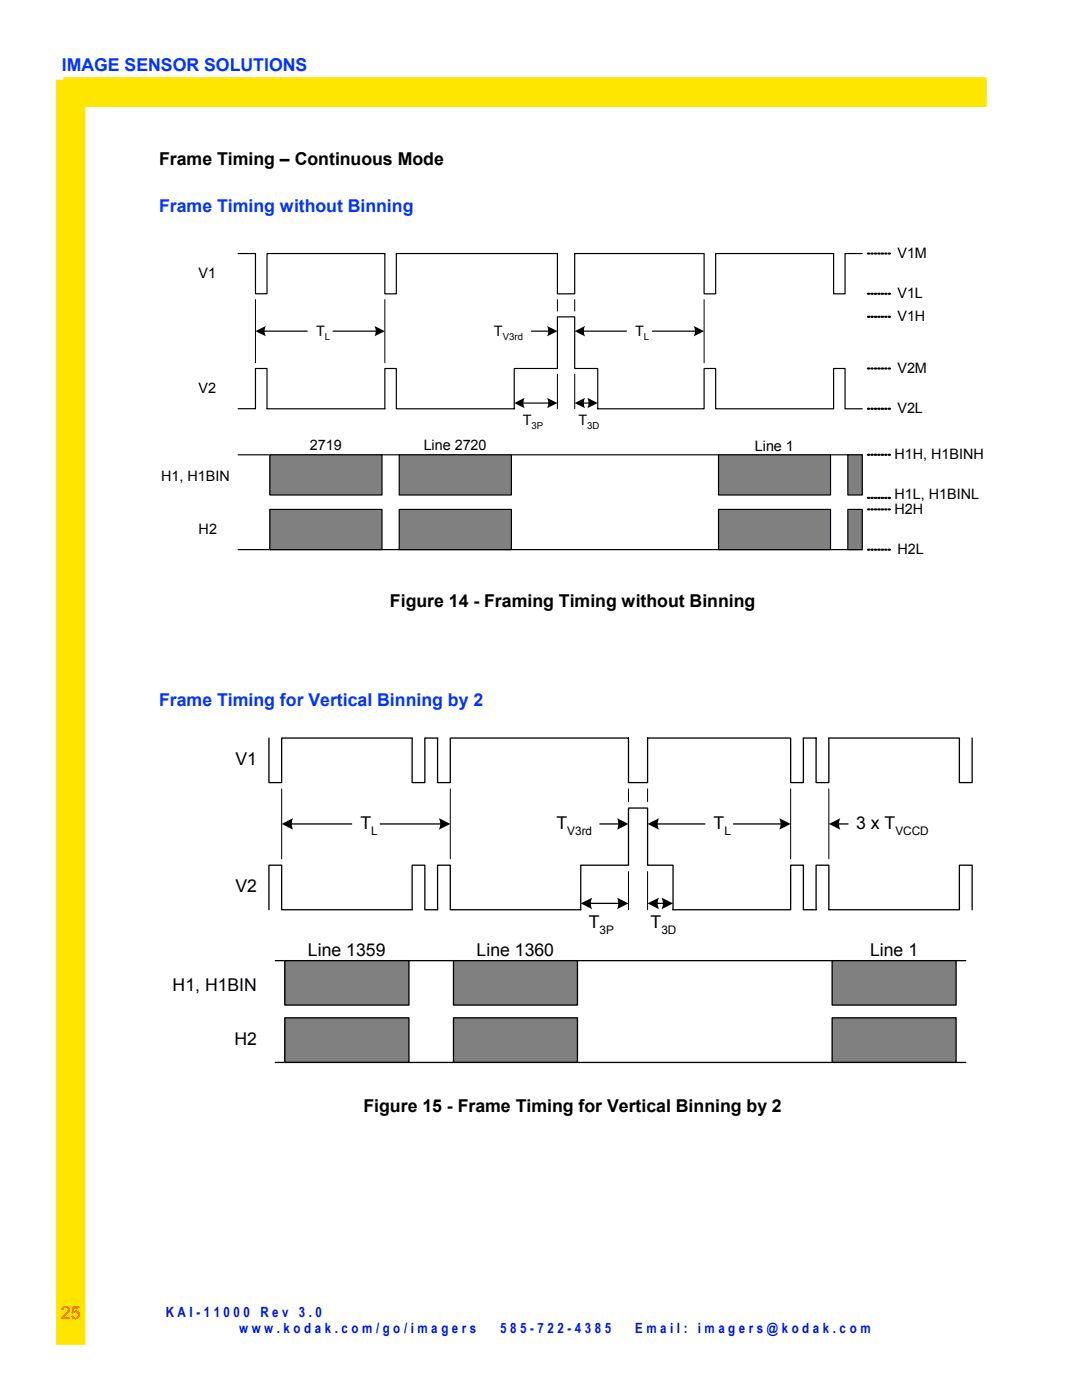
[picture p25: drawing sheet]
<svg xmlns="http://www.w3.org/2000/svg" width="216mm" height="279mm" viewBox="0 0 216 279" stroke-linecap="round" stroke-linejoin="round" font-family="sans-serif">
<defs><g id="words">
<g font-size="3.5" fill="#0035ff">
<text x="12.3" y="14.2">IMAGE SENSOR SOLUTIONS</text>
<text x="31.7" y="42.3">Frame Timing without Binning</text>
<text x="31.7" y="140.9">Frame Timing for Vertical Binning by 2</text>
</g>
<g font-size="3.5">
<text x="31.7" y="32.9">Frame Timing – Continuous Mode</text>
<text x="77.8" y="121.2">Figure 14 - Framing Timing without Binning</text>
<text x="47" y="152.7">V1</text>
<text x="71.9" y="165.5">T</text>
<text x="111" y="165.5">T</text>
<text x="142.4" y="165.5">T</text>
<text x="170.8" y="165.5">3 x T</text>
<text x="47" y="178.1">V2</text>
<text x="117.5" y="185.2">T</text>
<text x="129.8" y="185.2">T</text>
<text x="61.5" y="190.7">Line 1359</text>
<text x="95.1" y="190.7">Line 1360</text>
<text x="173.6" y="190.7">Line 1</text>
<text x="34.4" y="197.8">H1, H1BIN</text>
<text x="46.8" y="208.5">H2</text>
<text x="72.5" y="222">Figure 15 - Frame Timing for Vertical Binning by 2</text>
</g>
<text font-size="3.5" fill="#f00" x="12.1" y="263.3">25</text>
<g font-size="2.9">
<text x="179.1" y="51.5">V1M</text>
<text x="39.6" y="55.5">V1</text>
<text x="179.1" y="59.5">V1L</text>
<text x="179.1" y="64.1">V1H</text>
<text x="63.1" y="67">T</text>
<text x="98.6" y="67">T</text>
<text x="126.7" y="67">T</text>
<text x="179.1" y="74.4">V2M</text>
<text x="39.6" y="78.4">V2</text>
<text x="179.1" y="82.4">V2L</text>
<text x="61.8" y="89.7">2719</text>
<text x="84.5" y="89.8">Line 2720</text>
<text x="104.3" y="84.7">T</text>
<text x="115.4" y="84.7">T</text>
<text x="32.2" y="95.9">H1, H1BIN</text>
<text x="150.6" y="90">Line 1</text>
<text x="178.5" y="91.6">H1H, H1BINH</text>
<text x="178.5" y="99.7">H1L, H1BINL</text>
<text x="39.6" y="106.5">H2</text>
<text x="178.5" y="102.5">H2H</text>
<text x="179.1" y="110.6">H2L</text>
</g>
<g font-size="2.8" fill="#00f">
<text x="33.1" y="262.8">K A I - 1 1 0 0 0</text>
<text x="52" y="262.8">R e v</text>
<text x="59.6" y="262.8">3 . 0</text>
<text x="47.7" y="266">w w w . k o d a k . c o m / g o / i m a g e r s</text>
<text x="99.8" y="266">5 8 5 - 7 2 2 - 4 3 8 5</text>
<text x="126.7" y="266">E m a i l :</text>
<text x="139.2" y="266">i m a g e r s @ k o d a k . c o m</text>
</g>
<g font-size="2.4">
<text x="74.1" y="166.7">L</text>
<text x="113.2" y="166.7">V3rd</text>
<text x="144.6" y="166.7">L</text>
<text x="178.7" y="166.7">VCCD</text>
<text x="119.6" y="186.3">3P</text>
<text x="132" y="186.3">3D</text>
</g>
<g font-size="1.9">
<text x="64.8" y="67.9">L</text>
<text x="100.3" y="67.9">V3rd</text>
<text x="128.5" y="67.9">L</text>
<text x="106" y="85.7">3P</text>
<text x="117.2" y="85.7">3D</text>
</g>
</g></defs>
<path d="M12.7 18.4h184.1M14.1 15.9v252.5" fill="none" stroke="#ffe600" stroke-width="5.8" stroke-linecap="butt"/>
<path d="M47.5 50.6h3.5v8h2.3v-8h23.5v8h2.3v-8M79.1 50.6h32.1v8h3.5v-8h25.8v8h2.3v-8h23.5v8h2.3v-8h3.4M52.5 66.1h8.8M66.5 66.1h8.7M106.1 66.1h3.6M116.2 66.1h8.8M130.2 66.1h8.7M47.5 81.6h3.5v-8.1h2.3v8.1h23.5v-8.1h2.3v8.1h23.5v-8.1h8.6v-10.3h3.5v10.3h4.6v8.1h21.2v-8.1h2.3v8.1h23.5v-8.1h2.3v8.1h3.4M47.5 90.8h124.5M104.2 80.4h5.5M116.2 80.4h1.5" fill="none" stroke="#000" stroke-width=".23"/>
<path d="M51 59.8v12.6M76.8 59.8v12.6M111.2 59.8v2.3M114.7 59.8v2.3M140.5 59.8v12.6M111.2 74.7v6.9M114.7 74.7v6.9" fill="none" stroke="#000" stroke-width=".2"/>
<g fill="#000">
<path d="M51 66.1l2-1a2.16 2.16 0 0 0-.1 1.8l.1 .2z" fill-rule="evenodd"/>
<path d="M74.7 65.1l2.1 1-2.1 1 .1-.1a2.44 2.44 0 0 0-.1-1.9z" fill-rule="evenodd"/>
<path d="M109.2 65.1l2 1-2 1a2.39 2.39 0 0 0 0-2z" fill-rule="evenodd"/>
<path d="M114.7 66.1l2-1-.2 .9 .2 1.1z" fill-rule="evenodd"/>
<path d="M138.4 65.1l2.1 1-2.1 1 .3-.9z" fill-rule="evenodd"/>
<path d="M102.6 80.4l2.1-1-.3 .9 .3 1.2z" fill-rule="evenodd"/>
<path d="M109.2 79.4l2 1-2 1.1a2.2 2.2 0 0 0 0-2.1z" fill-rule="evenodd"/>
<path d="M114.7 80.4l2-1v.1a2.28 2.28 0 0 0 0 2z" fill-rule="evenodd"/>
<path d="M117.2 79.4l2.1 1-2.1 1.1 .2-.8z" fill-rule="evenodd"/>
</g>
<path d="M53.9 90.8h22.3v8h-22.3z" fill="#808080"/>
<path d="M53.9 90.8h22.3v8h-22.3z" fill="none" stroke="#000" stroke-width=".23"/>
<path d="M79.7 90.8h22.3v8h-22.3z" fill="#808080"/>
<path d="M79.7 90.8h22.3v8h-22.3z" fill="none" stroke="#000" stroke-width=".23"/>
<path d="M143.4 90.8h22.3v8h-22.3z" fill="#808080"/>
<path d="M143.4 90.8h22.3v8h-22.3z" fill="none" stroke="#000" stroke-width=".23"/>
<path d="M169.2 90.8h2.8v8h-2.8z" fill="#808080"/>
<path d="M169.2 90.8h2.8v8h-2.8zM47.5 109.7h124.5" fill="none" stroke="#000" stroke-width=".23"/>
<path d="M53.9 101.7h22.3v8h-22.3z" fill="#808080"/>
<path d="M53.9 101.7h22.3v8h-22.3z" fill="none" stroke="#000" stroke-width=".23"/>
<path d="M79.7 101.7h22.3v8h-22.3z" fill="#808080"/>
<path d="M79.7 101.7h22.3v8h-22.3z" fill="none" stroke="#000" stroke-width=".23"/>
<path d="M143.4 101.7h22.3v8h-22.3z" fill="#808080"/>
<path d="M143.4 101.7h22.3v8h-22.3z" fill="none" stroke="#000" stroke-width=".23"/>
<path d="M169.2 101.7h2.8v8h-2.8z" fill="#808080"/>
<path d="M169.2 101.7h2.8v8h-2.8z" fill="none" stroke="#000" stroke-width=".23"/>
<g fill="#000" stroke="#000" stroke-width=".2">
<path d="M173.1 58.5l.5 .1-.4 .1zM173.8 58.5l.5 .1-.4 .1zM174.5 58.5h.3l.1 .2h-.4zM175.2 58.5h.3l.1 .2h-.4zM175.9 58.5h.3l.1 .2h-.4zM176.6 58.5h.3l.1 .2h-.4zM177.3 58.5h.3l.1 .2h-.4z"/>
<path d="M173.1 50.5l.5 .1-.4 .1zM173.8 50.5l.5 .1-.5 .1zM174.5 50.5h.4v.1l-.4 .1zM175.2 50.5h.3l.1 .1-.4 .1zM175.9 50.5h.3l.1 .1-.4 .1zM176.6 50.5h.3l.1 .1-.4 .1zM177.3 50.5h.3l.1 .1-.4 .1z"/>
<path d="M173.2 73.4l.4 .1-.4 .1zM173.8 73.5h.5l-.5 .1zM174.5 73.4h.4v.2h-.4zM175.2 73.5l.3-.1 .1 .2h-.4zM175.9 73.5l.3-.1 .1 .2h-.4zM176.5 73.5l.4-.1 .1 .2h-.4zM177.2 73.5l.4-.1 .1 .2h-.4z"/>
<path d="M173.1 63.1h.4l.1 .1-.4 .1zM173.8 63.1h.4l.1 .1-.4 .1zM174.5 63.1h.4v.1l-.4 .1zM175.2 63.1h.3l.1 .1-.4 .1zM175.9 63.1h.3l.1 .1-.4 .1zM176.6 63.1h.3l.1 .2h-.4zM177.3 63.1h.3l.1 .2h-.4z"/>
<path d="M173.1 90.7l.3-.1 .2 .2-.4 .1zM173.8 90.7l.3-.1 .2 .2-.4 .1zM174.5 90.7l.3-.1 .1 .2-.4 .1zM175.1 90.7l.4-.1 .1 .2-.4 .1zM175.9 90.7l.3-.1 .1 .2-.4 .1zM176.5 90.7l.4-.1 .1 .2-.4 .1zM177.2 90.7l.4-.1 .1 .2-.4 .1z"/>
<path d="M173.1 99.3l.5 .1-.1 .1h-.3zM173.8 99.3l.5 .1-.5 .1zM174.5 99.3h.4v.1l-.4 .1zM175.2 99.3h.3l.1 .1-.4 .1zM175.9 99.3h.3l.1 .1-.4 .1zM176.6 99.3h.3l.1 .1-.4 .1zM177.3 99.3h.3l.1 .1-.4 .1z"/>
<path d="M173.1 81.5h.3l.2 .1-.4 .1zM173.8 81.5h.3l.2 .1-.4 .1zM174.5 81.5h.3l.1 .1-.4 .1zM175.1 81.5h.4l.1 .1-.4 .1zM175.9 81.5h.3l.1 .1-.4 .1zM176.6 81.5h.3l.1 .1-.4 .1zM177.3 81.5h.3l.1 .1-.4 .1z"/>
<path d="M173.2 109.6h.2l.1 .2h-.3zM173.8 109.6l.5 .1-.4 .1zM174.5 109.6h.3l.1 .1-.3 .1zM175.2 109.6h.3l.1 .1-.3 .1zM175.9 109.6h.3l.1 .1-.3 .1zM176.6 109.6h.3l.1 .2h-.4zM177.3 109.6h.3l.1 .2h-.4z"/>
<path d="M173.1 101.6l.5 .1-.4 .1zM173.8 101.6l.5 .1-.5 .1zM174.5 101.6h.4v.1l-.4 .1zM175.1 101.6h.4l.1 .1-.4 .1zM175.9 101.6h.3l.1 .1-.4 .1zM176.5 101.6h.4l.1 .1-.4 .1zM177.2 101.6h.4l.1 .1-.4 .1z"/>
</g>
<g fill="none" stroke="#000" stroke-width=".26">
<path d="M53.7 147.3v8.9h2.5v-8.9h26M87.3 147.3v8.9h2.6v-8.9h35.5v8.9h3.8v-8.9h28.6v8.9h2.5v-8.9M165.4 147.3h26v8.9h2.6v-8.9M57.9 164.4h12.3M75.9 164.4h12.2M119.7 164.4h4M131 164.4h9.6M146.4 164.4h9.7M53.7 181.6v-8.9h2.5v8.9h26M54.9 191.7h137.8M87.3 181.6v-8.9h2.6v8.9h26v-8.9h9.5v-11.4h3.8v11.4h5.1v8.9h23.5v-8.9h2.5v8.9M117.6 180.3h6.1"/>
<path d="M131 180.3h1.6M165.4 181.6h26v-8.9h2.6v8.9"/>
</g>
<path d="M56.2 157.4v14M89.9 157.4v14M125.4 157.4v2.6M129.2 157.4v2.6M157.8 157.4v14M125.4 173.9v7.7M129.2 173.9v7.7" fill="none" stroke="#000" stroke-width=".2"/>
<g fill="#000">
<path d="M56.2 164.4l2.3-1.1-.1 .1a2.48 2.48 0 0 0 .1 2.2z" fill-rule="evenodd"/>
<path d="M87.6 163.3l2.3 1.1-2.3 1.2 .2-1z" fill-rule="evenodd"/>
<path d="M123.1 163.3l2.3 1.1-2.3 1.2 .3-1-.1-.8z" fill-rule="evenodd"/>
<path d="M129.2 164.4l2.3-1.1-.3 1 .3 1.3z" fill-rule="evenodd"/>
<path d="M155.5 163.3l2.3 1.1-2.3 1.2 .3-1z" fill-rule="evenodd"/>
<path d="M115.9 180.3l2.3-1.2-.3 .7v.9l.3 .8z" fill-rule="evenodd"/>
<path d="M123.1 179.1l2.3 1.2-2.3 1.2 .3-1.1-.1-.7z" fill-rule="evenodd"/>
<path d="M129.2 180.3l2.3-1.2-.3 1 .3 1.4z" fill-rule="evenodd"/>
<path d="M132 179.1l2.3 1.2-2.3 1.2 .3-1.2z" fill-rule="evenodd"/>
</g>
<path d="M56.8 191.7h24.8v8.9h-24.8z" fill="#808080"/>
<path d="M56.8 191.7h24.8v8.9h-24.8z" fill="none" stroke="#000" stroke-width=".26"/>
<path d="M90.5 191.7h24.7v8.9h-24.7z" fill="#808080"/>
<path d="M90.5 191.7h24.7v8.9h-24.7z" fill="none" stroke="#000" stroke-width=".26"/>
<path d="M166 191.7h24.8v8.9h-24.8z" fill="#808080"/>
<path d="M166 191.7h24.8v8.9h-24.8zM54.9 212h137.8" fill="none" stroke="#000" stroke-width=".26"/>
<path d="M56.8 203.1h24.8v8.9h-24.8z" fill="#808080"/>
<path d="M56.8 203.1h24.8v8.9h-24.8z" fill="none" stroke="#000" stroke-width=".26"/>
<path d="M90.5 203.1h24.7v8.9h-24.7z" fill="#808080"/>
<path d="M90.5 203.1h24.7v8.9h-24.7z" fill="none" stroke="#000" stroke-width=".26"/>
<path d="M166 203.1h24.8v8.9h-24.8z" fill="#808080"/>
<path d="M82.2 147.3v8.9h2.6v-8.9h2.5M160.3 147.3h2.5v8.9h2.6v-8.9M167.1 164.4h2.1M82.2 181.6v-8.9h2.6v8.9h2.5M160.3 181.6h2.5v-8.9h2.6v8.9M166 203.1h24.8v8.9h-24.8z" fill="none" stroke="#000" stroke-width=".26"/>
<path d="M165.4 157.4v14" fill="none" stroke="#000" stroke-width=".2"/>
<path d="M165.4 164.4l2.3-1.1-.3 1 .3 1.3z" fill-rule="evenodd" fill="#000"/>
<use href="#words"/>
</svg>
